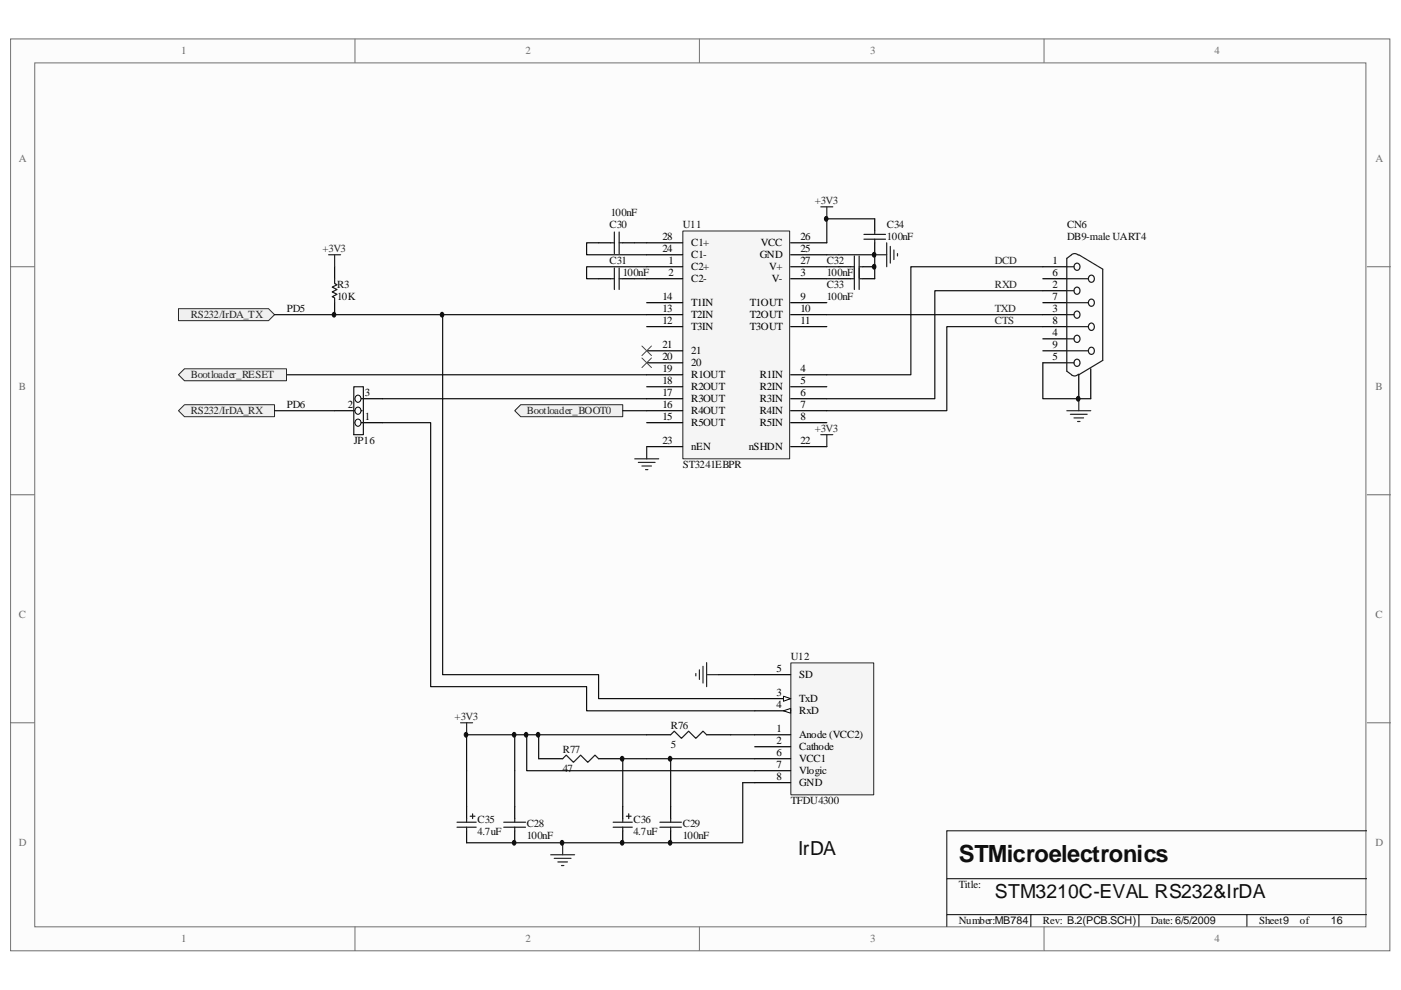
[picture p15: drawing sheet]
<svg xmlns="http://www.w3.org/2000/svg" width="297mm" height="210mm" viewBox="0 0 297 210" stroke-linecap="round" stroke-linejoin="round" font-family="sans-serif">
<defs><g id="words">
<text font-size="5" fill="#0e0e0e" x="203.3" y="182.7">STMicroelectronics</text>
<g font-size="4.1" fill="#0e0e0e">
<text x="169.2" y="181.4">IrDA</text>
<text x="210.9" y="190.5">STM3210C-EVAL RS232&amp;IrDA</text>
</g>
<g font-size="2.3" fill="#706f64">
<text x="38.4" y="11.5">1</text>
<text x="111.4" y="11.5">2</text>
<text x="184.5" y="11.5">3</text>
<text x="257.5" y="11.5">4</text>
<text x="4" y="34.4">A</text>
<text x="291.6" y="34.4">A</text>
<text x="4" y="82.7">B</text>
<text x="291.6" y="82.7">B</text>
<text x="4" y="131.1">C</text>
<text x="291.6" y="131.1">C</text>
<text x="4" y="179.4">D</text>
<text x="291.6" y="179.4">D</text>
<text x="38.4" y="199.8">1</text>
<text x="111.4" y="199.8">2</text>
<text x="184.5" y="199.8">3</text>
<text x="257.5" y="199.8">4</text>
</g>
<g font-size="2.3" fill="#0e0e0e">
<text x="129.5" y="45.8">100nF</text>
<text x="129.2" y="48.4">C30</text>
<text x="144.8" y="48.4">U11</text>
<text x="188" y="48.4">C34</text>
<text x="188" y="50.9">100nF</text>
<text x="226.2" y="48.4">CN6</text>
<text x="226.2" y="50.9">DB9-male UART4</text>
<text x="129.2" y="56">C31</text>
<text x="132" y="58.6">100nF</text>
<text x="175.3" y="56">C32</text>
<text x="175.3" y="58.6">100nF</text>
<text x="71.5" y="61.1">R3</text>
<text x="71.5" y="63.7">10K</text>
<text x="175.3" y="61.1">C33</text>
<text x="175.3" y="63.7">100nF</text>
<text x="60.8" y="66.2">PD5</text>
<text x="60.8" y="86.6">PD6</text>
<text x="75" y="94.2">JP16</text>
<text x="144.8" y="99.3">ST3241EBPR</text>
<text x="167.7" y="140">U12</text>
<text x="142.2" y="154.5">R76</text>
<text x="119.3" y="159.6">R77</text>
<text x="142.2" y="158.5">5</text>
<text x="119.3" y="163.7">47</text>
<text x="167.7" y="170.5">TFDU4300</text>
<text x="101.3" y="174.6">C35</text>
<text x="101.3" y="177.1">4.7uF</text>
<text x="111.7" y="175.3">C28</text>
<text x="111.7" y="177.9">100nF</text>
<text x="134.3" y="174.6">C36</text>
<text x="134.3" y="177.1">4.7uF</text>
<text x="144.8" y="175.3">C29</text>
<text x="144.8" y="177.9">100nF</text>
<text x="203.3" y="188.3">Title:</text>
<text x="203.3" y="196">Number:MB784</text>
<text x="221.1" y="196">Rev: B.2(PCB.SCH)</text>
<text x="244" y="196">Date:6/5/2009</text>
<text x="267" y="196">Sheet9</text>
<text x="275.6" y="196">of</text>
<text x="282.2" y="196">16</text>
</g>
<g font-size="2.3" fill="#262626">
<text x="172.8" y="43.3">+3V3</text>
<text x="68.4" y="53.5">+3V3</text>
<text x="210.9" y="56">DCD</text>
<text x="210.9" y="61.1">RXD</text>
<text x="40.4" y="67.5">RS232/IrDA_TX</text>
<text x="210.9" y="66.2">TXD</text>
<text x="210.9" y="68.7">CTS</text>
<text x="40.4" y="80.2">Bootloader_RESET</text>
<text x="40.4" y="87.8">RS232/IrDA_RX</text>
<text x="111.7" y="87.8">Bootloader_BOOT0</text>
<text x="172.8" y="91.7">+3V3</text>
<text x="96.4" y="152.7">+3V3</text>
</g>
<g font-size="2.3">
<text x="140.5" y="53.5">24</text>
<text x="140.5" y="50.9">28</text>
<text x="146.6" y="52.2">C1+</text>
<text x="161.3" y="52.2">VCC</text>
<text x="169.7" y="53.5">25</text>
<text x="169.7" y="50.9">26</text>
<text x="141.7" y="56">1</text>
<text x="141.7" y="58.6">2</text>
<text x="146.6" y="57.3">C2+</text>
<text x="146.6" y="59.9">C2-</text>
<text x="146.6" y="54.7">C1-</text>
<text x="161.1" y="54.7">GND</text>
<text x="163.1" y="57.3">V+</text>
<text x="163.6" y="59.9">V-</text>
<text x="169.7" y="58.6">3</text>
<text x="169.7" y="56">27</text>
<text x="223.1" y="56">1</text>
<text x="223.1" y="58.6">6</text>
<text x="140.5" y="63.7">14</text>
<text x="146.6" y="64.9">T1IN</text>
<text x="159" y="64.9">T1OUT</text>
<text x="169.7" y="63.7">9</text>
<text x="223.1" y="61.1">2</text>
<text x="223.1" y="63.7">7</text>
<text x="140.5" y="68.7">12</text>
<text x="140.5" y="66.2">13</text>
<text x="146.6" y="70">T3IN</text>
<text x="146.6" y="67.5">T2IN</text>
<text x="159" y="67.5">T2OUT</text>
<text x="159" y="70">T3OUT</text>
<text x="169.7" y="66.2">10</text>
<text x="169.7" y="68.7">11</text>
<text x="223.1" y="66.2">3</text>
<text x="223.1" y="68.7">8</text>
<text x="223.1" y="71.3">4</text>
<text x="140.5" y="76.4">20</text>
<text x="140.5" y="73.8">21</text>
<text x="146.6" y="77.6">20</text>
<text x="146.6" y="75.1">21</text>
<text x="223.1" y="73.8">9</text>
<text x="223.1" y="76.4">5</text>
<text x="77.3" y="84">3</text>
<text x="140.5" y="84">17</text>
<text x="140.5" y="81.4">18</text>
<text x="140.5" y="78.9">19</text>
<text x="146.6" y="82.7">R2OUT</text>
<text x="146.6" y="80.2">R1OUT</text>
<text x="161.1" y="80.2">R1IN</text>
<text x="161.1" y="82.7">R2IN</text>
<text x="169.7" y="78.9">4</text>
<text x="169.7" y="81.4">5</text>
<text x="169.7" y="84">6</text>
<text x="73.7" y="86.6">2</text>
<text x="77.3" y="89.1">1</text>
<text x="140.5" y="89.1">15</text>
<text x="140.5" y="86.6">16</text>
<text x="146.6" y="87.8">R4OUT</text>
<text x="146.6" y="85.3">R3OUT</text>
<text x="161.1" y="85.3">R3IN</text>
<text x="161.1" y="87.8">R4IN</text>
<text x="169.7" y="86.6">7</text>
<text x="169.7" y="89.1">8</text>
<text x="140.5" y="94.2">23</text>
<text x="146.6" y="90.4">R5OUT</text>
<text x="146.6" y="95.5">nEN</text>
<text x="158.7" y="95.5">nSHDN</text>
<text x="161.1" y="90.4">R5IN</text>
<text x="169.7" y="94.2">22</text>
<text x="164.6" y="142.5">5</text>
<text x="169.5" y="143.8">SD</text>
<text x="164.6" y="147.6">3</text>
<text x="169.5" y="148.9">TxD</text>
<text x="164.6" y="155.2">1</text>
<text x="164.6" y="150.2">4</text>
<text x="169.5" y="151.4">RxD</text>
<text x="164.6" y="157.8">2</text>
<text x="164.6" y="160.3">6</text>
<text x="169.5" y="156.5">Anode (VCC2)</text>
<text x="169.5" y="159">Cathode</text>
<text x="169.5" y="161.6">VCC1</text>
<text x="164.6" y="165.4">8</text>
<text x="164.6" y="162.9">7</text>
<text x="169.5" y="166.7">GND</text>
<text x="169.5" y="164.2">Vlogic</text>
</g>
</g></defs>
<path d="M2.3 8.3h292.4v193.3h-292.4z" fill="#fcfcfc"/>
<path d="M2.2 8.3h292.5v193.3h-292.5z" fill="none" stroke="#6e6e6e" stroke-width=".21"/>
<path d="M7.4 13.4h282.2v183.1h-282.2z" fill="#fcfcfc"/>
<g fill="none" stroke="#6e6e6e" stroke-width=".21">
<path d="M7.4 13.3h282.2v183.2h-282.2zM75.3 8.2v5.1M148.3 8.2v5.1M221.4 8.2v5.1M2.2 56.6h5.1M289.8 56.6h5.1M2.2 104.9h5.1M289.8 104.9h5.1M2.2 153.2h5.1M289.8 153.2h5.1M75.3 196.5v5.1M148.3 196.5v5.1"/>
<path d="M221.4 196.5v5.1"/>
</g>
<path d="M289.8 176.1h-89.1v20.4M200.7 186.3h89.1M200.7 193.9h89.1M218.6 193.9v2.6M241.5 193.9v2.6M264.4 193.9v2.6" fill="none" stroke="#000" stroke-width=".21"/>
<path d="M81.1 84.5h56" fill="none" stroke="#0e0e0e" stroke-width=".25"/>
<path d="M37.8 65.4h19.1l1.3 1.3-1.3 1.3h-19.1z" fill-rule="evenodd" fill="#f0f0f0"/>
<path d="M37.8 65.4h19.1l1.3 1.3-1.3 1.3h-19.1z" fill="none" stroke="#262626" stroke-width=".21"/>
<path d="M37.8 87.1l1.3-1.3h19.1v2.5h-19.1z" fill-rule="evenodd" fill="#f0f0f0"/>
<path d="M37.8 87.1l1.3-1.3h19.1v2.5h-19.1z" fill="none" stroke="#262626" stroke-width=".21"/>
<path d="M167.7 140.6h17.5v27.9h-17.5z" fill="#f5f5f5"/>
<path d="M167.7 140.5h17.5v28h-17.5z" fill="none" stroke="#262626" stroke-width=".21"/>
<path d="M160 143h7.6M160 148.1h7.6" fill="none" stroke="#000" stroke-width=".25"/>
<path d="M166.1 147.6l1.5 .5-1.5 .6z" fill="#fcfcfc"/>
<path d="M166.1 147.6l1.5 .5-1.5 .6z" fill="none" stroke="#000" stroke-width=".21"/>
<path d="M160 155.8h7.6M160 158.3h7.6M160 150.7h7.6M160 165.9h7.6" fill="none" stroke="#000" stroke-width=".25"/>
<path d="M166.1 150.7l1.5-.5v1z" fill="#fcfcfc"/>
<path d="M166.1 150.7l1.5-.5v1z" fill="none" stroke="#000" stroke-width=".21"/>
<g fill="none" stroke="#000" stroke-width=".25">
<path d="M75.3 89.6h5.8M137.1 155.8h5.1M149.8 155.8h5.1M98.9 171v2.6M98.9 176.1v2.6M109.1 171v2.6M109.1 176.1v2.6M114.2 160.9h5.1M126.9 160.9h5.1M132 171v2.6M132 176.1v2.6M142.2 171v2.6"/>
<path d="M142.2 176.1v2.6M160 160.9h7.6M160 163.4h7.6"/>
</g>
<g fill="none" stroke="#1c1c1c" stroke-width=".25">
<path d="M142.2 155.8l.8-.8 1.5 1.5 1.5-1.5 1.5 1.5 1.6-1.5 .7 .8M96.9 175.4h4.1M96.9 174.3h4.1M98.9 173.6v.7M98.9 175.4v.7M99.7 173.1h1M100.2 172.6v1M106.8 175.4h4.6M106.8 174.3h4.6M109.1 173.6v.7M109.1 175.4v.7M119.3 160.9l.8-.8 1.5 1.5 1.5-1.5 1.5 1.5 1.5-1.5 .8 .8"/>
<path d="M130 175.4h4.1M130 174.3h4.1M132 173.6v.7M132 175.4v.7M132.8 173.1h1M133.3 172.6v1M139.9 175.4h4.6M139.9 174.3h4.6M142.2 173.6v.7M142.2 175.4v.7"/>
</g>
<path d="M97.7 153.2h2.5M98.9 153.2v2.6M147.5 142.8v.5M148.3 142v2.1M149.1 141.3v3.5M149.8 140.5v5.1M149.8 143h2.6M119.3 178.7v2.5M116.8 181.2h5M117.5 182h3.6M118.3 182.8h2M119 183.5h.5" fill="none" stroke="#262626" stroke-width=".25"/>
<path d="M93.8 66.7v76.3h33.1v5.1h33.1M109.1 155.8v15.2M111.7 155.8v7.6h48.3M114.2 155.8v5.1M137.1 155.8h-38.2v15.2M152.4 143h7.6M154.9 155.8h5.1M142.2 160.9v10.1M160 165.9h-2.5v12.8h-58.6M160 160.9h-28v10.1" fill="none" stroke="#0e0e0e" stroke-width=".25"/>
<path d="M75.5 89.1a.67 .67 0 0 1 .9 .1 .67 .67 0 0 1 0 .9 .67 .67 0 0 1-.9 .1 .86 .86 0 0 1 0-1.1z" fill-rule="evenodd" fill="#fcfcfc"/>
<path d="M75.5 89.1a.67 .67 0 0 1 .9 .1 .67 .67 0 0 1 0 .9 .67 .67 0 0 1-.9 .1 .86 .86 0 0 1 0-1.1z" fill="none" stroke="#000" stroke-width=".21"/>
<path d="M70.9 87.1h5.9" fill="none" stroke="#000" stroke-width=".25"/>
<path d="M75.5 86.5a.67 .67 0 0 1 .9 .1 .67 .67 0 0 1 0 .9 .67 .67 0 0 1-.9 .1 .86 .86 0 0 1 0-1.1z" fill-rule="evenodd" fill="#fcfcfc"/>
<path d="M75.5 86.5a.67 .67 0 0 1 .9 .1 .67 .67 0 0 1 0 .9 .67 .67 0 0 1-.9 .1 .86 .86 0 0 1 0-1.1z" fill="none" stroke="#000" stroke-width=".21"/>
<path d="M75.3 84.5h5.8" fill="none" stroke="#000" stroke-width=".25"/>
<path d="M75.5 84a.67 .67 0 0 1 .9 .1 .67 .67 0 0 1 0 .9 .67 .67 0 0 1-.9 .1 .86 .86 0 0 1 0-1.1z" fill-rule="evenodd" fill="#fcfcfc"/>
<path d="M75.5 84a.67 .67 0 0 1 .9 .1 .67 .67 0 0 1 0 .9 .67 .67 0 0 1-.9 .1 .86 .86 0 0 1 0-1.1z" fill="none" stroke="#000" stroke-width=".21"/>
<path d="M75 82h2v10.2h-2z" fill="none" stroke="#1c1c1c" stroke-width=".25"/>
<path d="M58.2 87.1h12.7M81.1 89.6h10.2v56h33.1v5.1h35.6" fill="none" stroke="#0e0e0e" stroke-width=".25"/>
<path d="M144.8 49h22.6v48.3h-22.6z" fill="#f5f5f5"/>
<path d="M144.8 49h22.6v48.3h-22.6z" fill="none" stroke="#262626" stroke-width=".21"/>
<g fill="none" stroke="#000" stroke-width=".25">
<path d="M126.9 59.1h2.6M126.9 51.5h2.6M132 59.1h2.6M132 51.5h2.6M137.1 56.6h7.6M137.1 59.1h7.6M137.1 54h7.6M137.1 51.5h7.6M167.6 56.6h7.7M167.6 59.1h7.7M167.6 54h7.7M167.6 51.5h7.7"/>
<path d="M177.8 56.6h2.6M177.8 59.1h2.6M182.9 56.6h2.6M182.9 59.1h2.6M185.5 46.4v2.5M185.5 51.5v2.5M221.1 56.6h5.1M221.1 59.1h5.1M137.1 79.5h7.6M137.1 64.2h7.6M137.1 66.7h7.6M137.1 69.3h7.6"/>
<path d="M137.1 76.9h7.6M137.1 74.4h7.6M167.6 79.5h7.7M167.6 64.2h7.7M167.6 66.7h7.7M167.6 69.3h7.7M221.1 64.2h5.1M221.1 66.7h5.1M221.1 69.3h5.1M221.1 76.9h5.1M221.1 74.4h5.1M221.1 61.6h5.1"/>
<path d="M221.1 71.8h5.1M228.7 79.5v5M231.3 78.2v6.3M137.1 82h7.6M137.1 84.5h7.6M137.1 87.1h7.6M137.1 89.6h7.6M137.1 94.7h7.6M167.6 82h7.7M167.6 84.5h7.7M167.6 87.1h7.7M167.6 89.6h7.7"/>
<path d="M167.6 94.7h7.7"/>
</g>
<g fill="none" stroke="#1c1c1c" stroke-width=".25">
<path d="M129.5 51.5h.8M129.5 59.1h.8M130.3 49.2v4.6M130.3 56.8v4.6M131.3 51.5h.7M131.3 49.2v4.6M131.3 56.8v4.6M131.3 59.1h.7M180.4 59.1h.7M180.4 56.6h.7M181.1 54.3v7.1M182.2 59.1h.7"/>
<path d="M182.2 56.6h.7M182.2 54.3v7.1M183.2 49.7h4.5M183.2 50.7h4.5M185.5 48.9v.8M185.5 50.7v.8M226.2 59.1h4.6M226.2 56.6h1.5M227.2 54l.6-.2 .8 .3M227.2 54l-1 .8v23.9l1 .8M227.9 56a.67 .67 0 0 1 .9 .1 .67 .67 0 0 1 0 .9 .67 .67 0 0 1-.9 .1 .86 .86 0 0 1 0-1.1zM228.7 54l5.1 3.1v19.3l-5.1 3.1"/>
<path d="M230.9 58.6a.67 .67 0 0 1 .9 0 .67 .67 0 0 1 0 1 .67 .67 0 0 1-.9 0 .86 .86 0 0 1 0-1zM226.2 76.9h1.5M226.2 74.4h4.6M226.2 71.8h1.5M226.2 69.3h4.6M226.2 66.7h1.5M226.2 64.2h4.6M226.2 61.6h1.5M227.9 61.1a.67 .67 0 0 1 .9 .1 .67 .67 0 0 1 0 .9 .67 .67 0 0 1-.9 .1 .86 .86 0 0 1 0-1.1zM227.9 66.2a.67 .67 0 0 1 .9 .1 .67 .67 0 0 1 0 .9 .67 .67 0 0 1-.9 .1 .86 .86 0 0 1 0-1.1zM227.9 71.3a.67 .67 0 0 1 .9 .1 .67 .67 0 0 1 0 .9 .67 .67 0 0 1-.9 .1 .86 .86 0 0 1 0-1.1zM227.9 76.4a.67 .67 0 0 1 .9 .1 .67 .67 0 0 1 0 .9 .67 .67 0 0 1-.9 .1 .86 .86 0 0 1 0-1.1z"/>
<path d="M228.6 79.3l-.8 .4-.6-.2M230.9 63.6a.67 .67 0 0 1 .9 .1 .67 .67 0 0 1 0 .9 .67 .67 0 0 1-.9 .1 .86 .86 0 0 1 0-1.1zM230.9 68.7a.73 .73 0 0 1 1.1 .3 .73 .73 0 0 1-.4 1 .75 .75 0 0 1-.8-.4 .75 .75 0 0 1 .1-.9zM230.9 73.8a.67 .67 0 0 1 .9 .1 .67 .67 0 0 1 0 .9 .67 .67 0 0 1-.9 .1 .86 .86 0 0 1 0-1.1z"/>
</g>
<g fill="none" stroke="#0e0e0e" stroke-width=".25">
<path d="M126.9 51.5h-2.5v2.5h12.7M134.6 59.1h2.5M134.6 51.5h2.5M137.1 56.6h-12.7v2.5h2.5M175.3 54h10.2v5.1M175.3 56.6h2.5M175.3 59.1h2.5M185.5 46.4h-10.2v5.1M221.1 56.6h-28v22.9h-17.8M58.2 66.7h78.9M175.3 66.7h45.8M221.1 69.3h-20.4v17.8h-25.4"/>
<path d="M221.1 76.9v7.6h10.2M221.1 61.6h-22.9v22.9h-22.9"/>
</g>
<g fill="none" stroke="#262626" stroke-width=".25">
<path d="M174 43.9h2.6M175.3 43.9v2.5M185.5 54h2.5M188 51.5v5.1M188.8 52.2v3.6M189.5 53v2M190.3 53.8v.5M134.6 97.3h5.1M135.3 98h3.6M136.1 98.8h2M136.9 99.6h.5M137.1 94.7v2.6"/>
<path d="M174 92.2h2.6M175.3 92.2v2.5M226.2 87.1h5.1M226.9 87.8h3.6M227.7 88.6h2M228.5 89.4h.5M228.7 84.5v2.6"/>
</g>
<path d="M136.1 73.4l2 2M136.1 75.9l2 2M138.1 73.4l-2 2M138.1 75.9l-2 2" fill="none" stroke="#4c4c4c" stroke-width=".21"/>
<path d="M109.1 87.1l1.3-1.3h21.6v2.5h-21.6z" fill-rule="evenodd" fill="#f0f0f0"/>
<path d="M109.1 87.1l1.3-1.3h21.6v2.5h-21.6z" fill="none" stroke="#262626" stroke-width=".21"/>
<path d="M60.7 79.5h76.4M132 87.1h5.1" fill="none" stroke="#0e0e0e" stroke-width=".25"/>
<path d="M37.8 79.5l1.3-1.3h21.6v2.5h-21.6z" fill-rule="evenodd" fill="#f0f0f0"/>
<path d="M37.8 79.5l1.3-1.3h21.6v2.5h-21.6z" fill="none" stroke="#262626" stroke-width=".21"/>
<path d="M70.9 56.6v2.5M70.9 64.2v2.5" fill="none" stroke="#000" stroke-width=".25"/>
<path d="M70.9 59.1v1l.6 .3-1.1 .5 1.1 .5-1.1 .5 1.1 .5-1.1 .5 .5 .3v1" fill="none" stroke="#1c1c1c" stroke-width=".25"/>
<path d="M69.7 54h2.5M70.9 54v2.6" fill="none" stroke="#262626" stroke-width=".25"/>
<path d="M70.6 66.3a.45 .45 0 0 1 .6 .4 .45 .45 0 0 1-.6 .5 .6 .6 0 0 1 0-.9z" fill-rule="evenodd" fill="#0e0e0e"/>
<path d="M70.6 66.3a.45 .45 0 0 1 .6 .4 .45 .45 0 0 1-.6 .5 .6 .6 0 0 1 0-.9z" fill="none" stroke="#0e0e0e" stroke-width=".21"/>
<path d="M93.5 66.3a.45 .45 0 0 1 .6 .4 .45 .45 0 0 1-.6 .5 .6 .6 0 0 1 0-.9z" fill-rule="evenodd" fill="#0e0e0e"/>
<path d="M93.5 66.3a.45 .45 0 0 1 .6 .4 .45 .45 0 0 1-.6 .5 .6 .6 0 0 1 0-.9z" fill="none" stroke="#0e0e0e" stroke-width=".21"/>
<path d="M98.6 155.3a.45 .45 0 0 1 .6 .5 .45 .45 0 0 1-.6 .4 .6 .6 0 0 1 0-.9z" fill-rule="evenodd" fill="#0e0e0e"/>
<path d="M98.6 155.3a.45 .45 0 0 1 .6 .5 .45 .45 0 0 1-.6 .4 .6 .6 0 0 1 0-.9z" fill="none" stroke="#0e0e0e" stroke-width=".21"/>
<path d="M108.8 178.2a.45 .45 0 0 1 .6 .5 .45 .45 0 0 1-.6 .4 .6 .6 0 0 1 0-.9z" fill-rule="evenodd" fill="#0e0e0e"/>
<path d="M108.8 178.2a.45 .45 0 0 1 .6 .5 .45 .45 0 0 1-.6 .4 .6 .6 0 0 1 0-.9z" fill="none" stroke="#0e0e0e" stroke-width=".21"/>
<path d="M108.8 155.3a.45 .45 0 0 1 .6 .5 .45 .45 0 0 1-.6 .4 .6 .6 0 0 1 0-.9z" fill-rule="evenodd" fill="#0e0e0e"/>
<path d="M108.8 155.3a.45 .45 0 0 1 .6 .5 .45 .45 0 0 1-.6 .4 .6 .6 0 0 1 0-.9z" fill="none" stroke="#0e0e0e" stroke-width=".21"/>
<path d="M111.4 155.3a.45 .45 0 0 1 .5 .5 .45 .45 0 0 1-.5 .4 .6 .6 0 0 1 0-.9z" fill-rule="evenodd" fill="#0e0e0e"/>
<path d="M111.4 155.3a.45 .45 0 0 1 .5 .5 .45 .45 0 0 1-.5 .4 .6 .6 0 0 1 0-.9z" fill="none" stroke="#0e0e0e" stroke-width=".21"/>
<path d="M113.9 155.3a.45 .45 0 0 1 .6 .5 .45 .45 0 0 1-.6 .4 .6 .6 0 0 1 0-.9z" fill-rule="evenodd" fill="#0e0e0e"/>
<path d="M113.9 155.3a.45 .45 0 0 1 .6 .5 .45 .45 0 0 1-.6 .4 .6 .6 0 0 1 0-.9z" fill="none" stroke="#0e0e0e" stroke-width=".21"/>
<path d="M119 178.2a.45 .45 0 0 1 .5 .5 .45 .45 0 0 1-.5 .4 .6 .6 0 0 1 0-.9z" fill-rule="evenodd" fill="#0e0e0e"/>
<path d="M119 178.2a.45 .45 0 0 1 .5 .5 .45 .45 0 0 1-.5 .4 .6 .6 0 0 1 0-.9z" fill="none" stroke="#0e0e0e" stroke-width=".21"/>
<path d="M131.7 178.2a.45 .45 0 0 1 .6 .5 .45 .45 0 0 1-.6 .4 .6 .6 0 0 1 0-.9z" fill-rule="evenodd" fill="#0e0e0e"/>
<path d="M131.7 178.2a.45 .45 0 0 1 .6 .5 .45 .45 0 0 1-.6 .4 .6 .6 0 0 1 0-.9z" fill="none" stroke="#0e0e0e" stroke-width=".21"/>
<path d="M131.7 160.4a.46 .46 0 0 1 .6 .5 .46 .46 0 0 1-.6 .4 .61 .61 0 0 1 0-.9z" fill-rule="evenodd" fill="#0e0e0e"/>
<path d="M131.7 160.4a.46 .46 0 0 1 .6 .5 .46 .46 0 0 1-.6 .4 .61 .61 0 0 1 0-.9z" fill="none" stroke="#0e0e0e" stroke-width=".21"/>
<path d="M141.9 178.2a.45 .45 0 0 1 .5 .5 .45 .45 0 0 1-.5 .4 .6 .6 0 0 1 0-.9z" fill-rule="evenodd" fill="#0e0e0e"/>
<path d="M141.9 178.2a.45 .45 0 0 1 .5 .5 .45 .45 0 0 1-.5 .4 .6 .6 0 0 1 0-.9z" fill="none" stroke="#0e0e0e" stroke-width=".21"/>
<path d="M141.9 160.4a.46 .46 0 0 1 .5 .5 .46 .46 0 0 1-.5 .4 .61 .61 0 0 1 0-.9z" fill-rule="evenodd" fill="#0e0e0e"/>
<path d="M141.9 160.4a.46 .46 0 0 1 .5 .5 .46 .46 0 0 1-.5 .4 .61 .61 0 0 1 0-.9z" fill="none" stroke="#0e0e0e" stroke-width=".21"/>
<path d="M175 46a.45 .45 0 0 1 .6 .4 .45 .45 0 0 1-.6 .4 .6 .6 0 0 1 0-.8z" fill-rule="evenodd" fill="#0e0e0e"/>
<path d="M175 46a.45 .45 0 0 1 .6 .4 .45 .45 0 0 1-.6 .4 .6 .6 0 0 1 0-.8z" fill="none" stroke="#0e0e0e" stroke-width=".21"/>
<path d="M185.1 56.1a.46 .46 0 0 1 .6 .5 .46 .46 0 0 1-.6 .4 .61 .61 0 0 1 0-.9z" fill-rule="evenodd" fill="#0e0e0e"/>
<path d="M185.1 56.1a.46 .46 0 0 1 .6 .5 .46 .46 0 0 1-.6 .4 .61 .61 0 0 1 0-.9z" fill="none" stroke="#0e0e0e" stroke-width=".21"/>
<path d="M185.1 53.6a.46 .46 0 0 1 .6 .4 .46 .46 0 0 1-.6 .5 .61 .61 0 0 1 0-.9z" fill-rule="evenodd" fill="#0e0e0e"/>
<path d="M185.1 53.6a.46 .46 0 0 1 .6 .4 .46 .46 0 0 1-.6 .5 .61 .61 0 0 1 0-.9z" fill="none" stroke="#0e0e0e" stroke-width=".21"/>
<path d="M228.4 84.1a.46 .46 0 0 1 .6 .4 .46 .46 0 0 1-.6 .5 .61 .61 0 0 1 0-.9z" fill-rule="evenodd" fill="#0e0e0e"/>
<path d="M228.4 84.1a.46 .46 0 0 1 .6 .4 .46 .46 0 0 1-.6 .5 .61 .61 0 0 1 0-.9z" fill="none" stroke="#0e0e0e" stroke-width=".21"/>
<use href="#words"/>
</svg>
